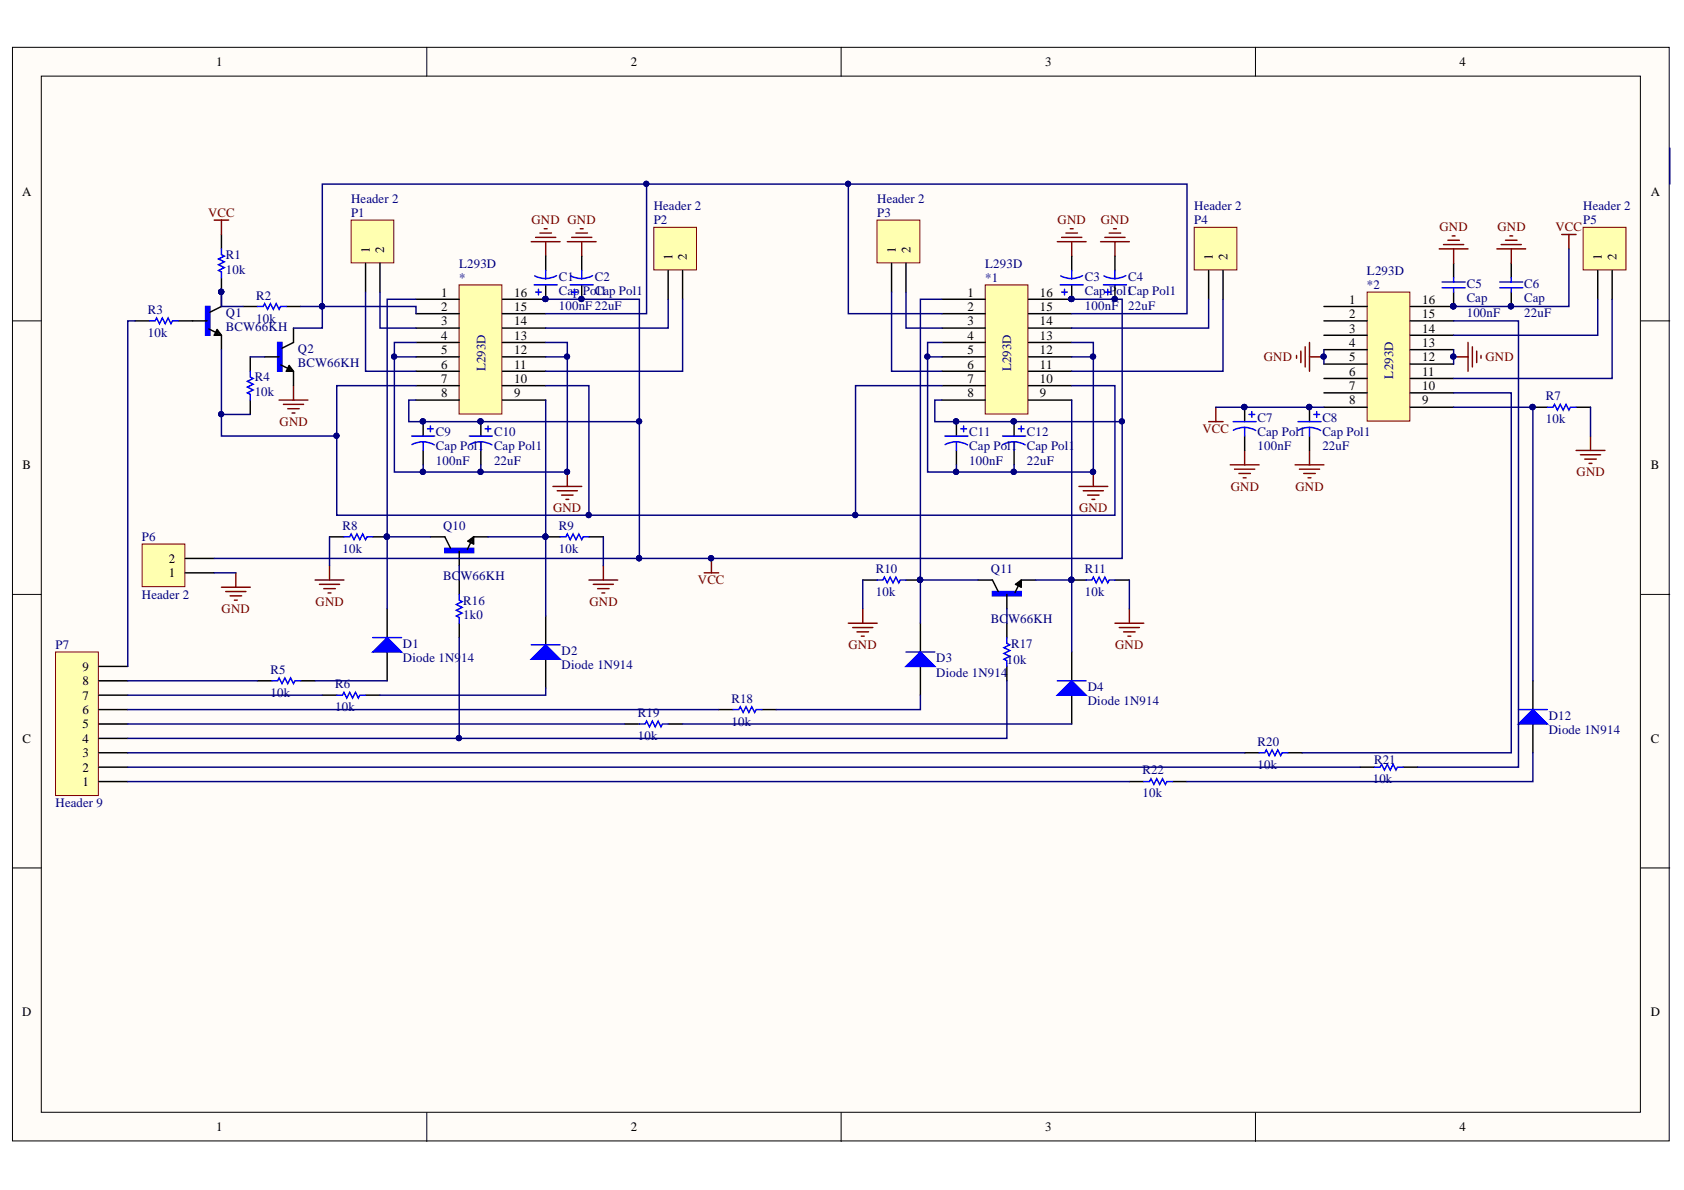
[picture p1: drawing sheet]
<svg xmlns="http://www.w3.org/2000/svg" width="297mm" height="210mm" viewBox="0 0 297 210" stroke-linecap="round" stroke-linejoin="round" font-family="sans-serif">
<defs><g id="words">
<g font-size="2.3">
<text x="38.2" y="11.7">1</text>
<text x="111.3" y="11.7">2</text>
<text x="184.3" y="11.7">3</text>
<text x="257.4" y="11.7">4</text>
<text x="3.9" y="34.5">A</text>
<text x="291.2" y="34.5">A</text>
<text x="65.2" y="44.6" transform="rotate(-90 65.2 44.6)">1</text>
<text x="67.8" y="44.6" transform="rotate(-90 67.8 44.6)">2</text>
<text x="118.6" y="45.9" transform="rotate(-90 118.6 45.9)">1</text>
<text x="121.1" y="45.9" transform="rotate(-90 121.1 45.9)">2</text>
<text x="158" y="44.6" transform="rotate(-90 158 44.6)">1</text>
<text x="160.6" y="44.6" transform="rotate(-90 160.6 44.6)">2</text>
<text x="214" y="45.9" transform="rotate(-90 214 45.9)">1</text>
<text x="216.5" y="45.9" transform="rotate(-90 216.5 45.9)">2</text>
<text x="282.6" y="45.9" transform="rotate(-90 282.6 45.9)">1</text>
<text x="285.1" y="45.9" transform="rotate(-90 285.1 45.9)">2</text>
<text x="77.8" y="52.3">1</text>
<text x="90.7" y="52.3">16</text>
<text x="170.6" y="52.3">1</text>
<text x="183.4" y="52.3">16</text>
<text x="238" y="53.6">1</text>
<text x="250.8" y="53.6">16</text>
<text x="77.8" y="54.9">2</text>
<text x="77.8" y="57.4">3</text>
<text x="77.8" y="59.9">4</text>
<text x="90.7" y="59.9">13</text>
<text x="90.7" y="57.4">14</text>
<text x="90.7" y="54.9">15</text>
<text x="170.6" y="54.9">2</text>
<text x="170.6" y="57.4">3</text>
<text x="170.6" y="59.9">4</text>
<text x="183.4" y="59.9">13</text>
<text x="183.4" y="57.4">14</text>
<text x="183.4" y="54.9">15</text>
<text x="238" y="56.1">2</text>
<text x="238" y="58.7">3</text>
<text x="250.8" y="58.7">14</text>
<text x="250.8" y="56.1">15</text>
<text x="77.8" y="62.5">5</text>
<text x="77.8" y="65">6</text>
<text x="90.7" y="65">11</text>
<text x="90.7" y="62.5">12</text>
<text x="170.6" y="62.5">5</text>
<text x="170.6" y="65">6</text>
<text x="183.4" y="65">11</text>
<text x="183.4" y="62.5">12</text>
<text x="238" y="61.2">4</text>
<text x="238" y="63.7">5</text>
<text x="250.8" y="63.7">12</text>
<text x="250.8" y="61.2">13</text>
<text x="77.8" y="67.5">7</text>
<text x="77.8" y="70.1">8</text>
<text x="90.7" y="70.1">9</text>
<text x="90.7" y="67.5">10</text>
<text x="170.6" y="67.5">7</text>
<text x="170.6" y="70.1">8</text>
<text x="183.4" y="70.1">9</text>
<text x="183.4" y="67.5">10</text>
<text x="238" y="66.3">6</text>
<text x="238" y="68.8">7</text>
<text x="238" y="71.3">8</text>
<text x="250.8" y="71.3">9</text>
<text x="250.8" y="68.8">10</text>
<text x="250.8" y="66.3">11</text>
<text x="4" y="82.8">B</text>
<text x="291.2" y="82.8">B</text>
<text x="29.8" y="101.8">1</text>
<text x="29.8" y="99.2">2</text>
<text x="14.6" y="118.3">9</text>
<text x="14.6" y="125.9">6</text>
<text x="14.6" y="123.4">7</text>
<text x="14.6" y="120.9">8</text>
<text x="4" y="131">C</text>
<text x="14.6" y="131">4</text>
<text x="14.6" y="128.5">5</text>
<text x="291.2" y="131">C</text>
<text x="14.6" y="136.1">2</text>
<text x="14.6" y="133.6">3</text>
<text x="14.6" y="138.6">1</text>
<text x="3.9" y="179.3">D</text>
<text x="291.2" y="179.3">D</text>
<text x="38.2" y="199.6">1</text>
<text x="111.3" y="199.6">2</text>
<text x="184.3" y="199.6">3</text>
<text x="257.4" y="199.6">4</text>
</g>
<g font-size="2.3" fill="#000080">
<text x="61.9" y="35.8">Header 2</text>
<text x="154.7" y="35.8">Header 2</text>
<text x="61.9" y="38.3">P1</text>
<text x="115.3" y="39.6">P2</text>
<text x="115.3" y="37">Header 2</text>
<text x="154.7" y="38.3">P3</text>
<text x="210.7" y="39.6">P4</text>
<text x="210.7" y="37">Header 2</text>
<text x="279.3" y="39.6">P5</text>
<text x="279.3" y="37">Header 2</text>
<text x="39.8" y="45.7">R1</text>
<text x="81" y="47.3">L293D</text>
<text x="173.8" y="47.3">L293D</text>
<text x="39.8" y="48.3">10k</text>
<text x="45.2" y="52.8">R2</text>
<text x="81" y="49.8">*</text>
<text x="98.6" y="49.5">C1</text>
<text x="98.6" y="52.1">Cap</text>
<text x="102.8" y="52.1">PoCap Pol1</text>
<text x="104.9" y="49.5">C2</text>
<text x="105.3" y="52.1">l1</text>
<text x="173.8" y="49.8">*1</text>
<text x="191.4" y="49.5">C3</text>
<text x="191.4" y="52.1">Cap Pol1Cap Pol1</text>
<text x="199" y="49.5">C4</text>
<text x="241.1" y="51.1">*2</text>
<text x="241.1" y="48.5">L293D</text>
<text x="258.7" y="50.8">C5</text>
<text x="258.7" y="53.3">Cap</text>
<text x="268.9" y="50.8">C6</text>
<text x="268.9" y="53.3">Cap</text>
<text x="26.1" y="59.4">10k</text>
<text x="26.1" y="55.4">R3</text>
<text x="39.8" y="55.9">Q1</text>
<text x="39.8" y="58.4">BCW66KH</text>
<text x="45.2" y="56.9">10k</text>
<text x="98.6" y="54.6">100nF 22uF</text>
<text x="191.4" y="54.6">100nF</text>
<text x="199" y="54.6">22uF</text>
<text x="258.7" y="55.9">100nF</text>
<text x="268.9" y="55.9">22uF</text>
<text x="52.5" y="62.2">Q2</text>
<text x="52.5" y="64.7">BCW66KH</text>
<text x="85.6" y="65.5" transform="rotate(-90 85.6 65.5)">L293D</text>
<text x="178.3" y="65.5" transform="rotate(-90 178.3 65.5)">L293D</text>
<text x="44.9" y="69.8">10k</text>
<text x="44.9" y="67.3">R4</text>
<text x="245.8" y="66.8" transform="rotate(-90 245.8 66.8)">L293D</text>
<text x="272.7" y="70.6">R7</text>
<text x="76.9" y="76.9">C9</text>
<text x="87.1" y="76.9">C10</text>
<text x="171" y="76.9">C11</text>
<text x="181.1" y="76.9">C12</text>
<text x="221.8" y="74.4">C7</text>
<text x="221.8" y="76.9">Cap Pol1</text>
<text x="233.2" y="74.4">C8</text>
<text x="233.2" y="76.9">Cap Pol1</text>
<text x="272.7" y="74.6">10k</text>
<text x="76.9" y="82">100nF</text>
<text x="76.9" y="79.5">Cap Pol1</text>
<text x="87.1" y="82">22uF</text>
<text x="87.1" y="79.5">Cap Pol1</text>
<text x="171" y="82">100nF</text>
<text x="171" y="79.5">Cap Pol1</text>
<text x="181.1" y="82">22uF</text>
<text x="181.1" y="79.5">Cap Pol1</text>
<text x="221.8" y="79.5">100nF</text>
<text x="233.2" y="79.5">22uF</text>
<text x="25" y="95.4">P6</text>
<text x="60.4" y="93.4">R8</text>
<text x="78.2" y="93.4">Q10</text>
<text x="98.6" y="93.4">R9</text>
<text x="60.4" y="97.5">10k</text>
<text x="98.6" y="97.5">10k</text>
<text x="154.5" y="101">R10</text>
<text x="174.8" y="101">Q11</text>
<text x="191.4" y="101">R11</text>
<text x="25" y="105.7">Header 2</text>
<text x="78.2" y="102.3">BCW66KH</text>
<text x="81.7" y="106.7">R16</text>
<text x="154.5" y="105.2">10k</text>
<text x="191.4" y="105.2">10k</text>
<text x="81.7" y="109.2">1k0</text>
<text x="174.8" y="110">BCW66KH</text>
<text x="9.8" y="114.5">P7</text>
<text x="47.7" y="118.8">R5</text>
<text x="71.1" y="114.3">D1</text>
<text x="71.1" y="116.8">Diode 1N9</text>
<text x="81.4" y="116.8">14</text>
<text x="99.1" y="115.6">D2</text>
<text x="99.1" y="118.1">Diode 1N914</text>
<text x="165.1" y="116.8">D3</text>
<text x="165.1" y="119.4">Diode 1N914</text>
<text x="177.6" y="117.1">10k</text>
<text x="178.3" y="114.3">R17</text>
<text x="47.7" y="122.9">10k</text>
<text x="59.1" y="125.4">10k</text>
<text x="59.1" y="121.4">R6</text>
<text x="129" y="123.9">R18</text>
<text x="191.9" y="121.9">D4</text>
<text x="191.9" y="124.4">Diode 1N914</text>
<text x="112.5" y="130.5">10k</text>
<text x="112.5" y="126.5">R19</text>
<text x="129" y="128">10k</text>
<text x="221.8" y="131.5">R20</text>
<text x="273.2" y="127">D12</text>
<text x="273.2" y="129.5">Diode 1N914</text>
<text x="201.5" y="136.6">R22</text>
<text x="221.8" y="135.6">10k</text>
<text x="242.4" y="134.8">R21</text>
<text x="9.8" y="142.4">Header 9</text>
<text x="201.5" y="140.7">10k</text>
<text x="242.1" y="138.1">10k</text>
</g>
<g font-size="2.3" fill="#800000">
<text x="36.7" y="38.3">VCC</text>
<text x="93.7" y="39.6">GND GND</text>
<text x="186.5" y="39.6">GND</text>
<text x="194.2" y="39.6">GND</text>
<text x="253.9" y="40.8">GND</text>
<text x="264.1" y="40.8">GND</text>
<text x="274.4" y="40.8">VCC</text>
<text x="222.9" y="63.7">GND</text>
<text x="262" y="63.7">GND</text>
<text x="49.3" y="75.1">GND</text>
<text x="212.1" y="76.4">VCC</text>
<text x="217.1" y="86.6">GND</text>
<text x="228.5" y="86.6">GND</text>
<text x="278.1" y="84">GND</text>
<text x="97.5" y="90.4">GND</text>
<text x="190.4" y="90.4">GND</text>
<text x="55.7" y="106.9">GND</text>
<text x="104" y="106.9">GND</text>
<text x="123.1" y="103">VCC</text>
<text x="39.1" y="108.2">GND</text>
<text x="149.7" y="114.5">GND</text>
<text x="196.7" y="114.5">GND</text>
</g>
</g></defs>
<g fill="#fffcf8" stroke="#000" stroke-width=".18">
<path d="M2.2 8.3h292.2v192.9h-292.2z"/>
<path d="M7.3 13.4h282v182.8h-282z"/>
</g>
<path d="M75.3 8.3v5.1M148.4 8.3v5.1M221.4 8.3v5.1M2.2 56.6h5.1M289.4 56.6h5.1M2.2 104.8h5.1M289.4 104.8h5.1M2.2 153.1h5.1M289.4 153.1h5.1M75.3 196.3v5M148.4 196.3v5M221.4 196.3v5" fill="none" stroke="#000" stroke-width=".18"/>
<path d="M9.8 115h7.6v25.3h-7.6z" fill="#ffffb0" stroke="#800000" stroke-width=".18"/>
<path d="M17.5 117.5h5M17.5 137.9h5M17.5 135.3h5M17.5 132.8h5M17.5 130.2h5M17.5 127.7h5M17.5 125.2h5M17.5 122.6h5M17.5 120.1h5" fill="none" stroke="#000" stroke-width=".26"/>
<path d="M279.3 40.1h7.5v7.5h-7.5z" fill="#ffffb0" stroke="#800000" stroke-width=".18"/>
<path d="M281.8 47.7v5.1M284.4 47.7v5.1" fill="none" stroke="#000" stroke-width=".26"/>
<path d="M115.3 40.1h7.5v7.5h-7.5z" fill="#ffffb0" stroke="#800000" stroke-width=".18"/>
<path d="M117.9 47.7v5.1M120.4 47.7v5.1" fill="none" stroke="#000" stroke-width=".26"/>
<path d="M61.9 38.8h7.6v7.6h-7.6z" fill="#ffffb0" stroke="#800000" stroke-width=".18"/>
<path d="M64.5 46.4v5.1M67 46.4v5.1" fill="none" stroke="#000" stroke-width=".26"/>
<path d="M25.1 96h7.5v7.5h-7.5z" fill="#ffffb0" stroke="#800000" stroke-width=".18"/>
<path d="M32.7 98.5h5.1M32.7 101h5.1" fill="none" stroke="#000" stroke-width=".26"/>
<path d="M81 50.2h7.5v22.8h-7.5z" fill="#ffffb0" stroke="#800000" stroke-width=".18"/>
<g fill="none" stroke="#000" stroke-width=".26">
<path d="M39.1 41.4v2.5M39.1 49v2.5M42.9 54.1h2.5M50.5 54.1h2.5M73.4 52.8h7.6M73.4 55.3h7.6M73.4 57.9h7.6M88.6 52.8h7.7M88.6 55.3h7.7M88.6 57.9h7.7M44.1 62.9v2.6M44.1 70.6v2.5"/>
<path d="M73.4 60.4h7.6M73.4 62.9h7.6M73.4 65.5h7.6M73.4 68h7.6M73.4 70.6h7.6M88.6 60.4h7.7M88.6 62.9h7.7M88.6 65.5h7.7M88.6 68h7.7M88.6 70.6h7.7"/>
</g>
<g fill="#000080" stroke="#000080" stroke-width=".18">
<circle cx="96.2" cy="52.7" r=".46"/>
<circle cx="39" cy="51.5" r=".46"/>
<circle cx="100" cy="83.2" r=".46"/>
</g>
<path d="M39.1 43.9v1l.5 .3-1 .5 1 .5-1 .5 1 .5-1 .5 .5 .3v1M45.4 54.1h1l.3-.5 .5 1 .5-1 .5 1 .5-1 .5 1 .3-.5h1M44.1 65.5v1l.6 .3-1.1 .5 1.1 .5-1.1 .5 1.1 .5-1.1 .5 .5 .2v1.1" fill="none" stroke="#00f" stroke-width=".26"/>
<g fill="none" stroke="#800000" stroke-width=".26">
<path d="M49.2 70.6h5.1M50 71.3h3.5M50.8 72.1h2M51.5 72.9h.5M51.8 68v2.6M97.5 85.8h5.1M98.3 86.6h3.5M99.1 87.3h2M99.8 88.1h.5M100.1 83.3v2.5M39.1 103.6h5M39.8 104.3h3.6"/>
<path d="M40.6 105.1h2M41.3 105.9h.6M41.6 101v2.6"/>
</g>
<path d="M210.6 40.1h7.6v7.5h-7.6z" fill="#ffffb0" stroke="#800000" stroke-width=".18"/>
<path d="M213.2 47.7v5.1M215.7 47.7v5.1" fill="none" stroke="#000" stroke-width=".26"/>
<path d="M154.7 38.8h7.5v7.6h-7.5z" fill="#ffffb0" stroke="#800000" stroke-width=".18"/>
<path d="M157.3 46.4v5.1M159.8 46.4v5.1" fill="none" stroke="#000" stroke-width=".26"/>
<path d="M173.8 50.2h7.5v22.8h-7.5z" fill="#ffffb0" stroke="#800000" stroke-width=".18"/>
<g fill="none" stroke="#000" stroke-width=".26">
<path d="M23.8 56.6h2.5M31.4 56.6h2.6M166.2 52.8h7.6M166.2 55.3h7.6M166.2 57.9h7.6M181.4 52.8h7.6M181.4 55.3h7.6M181.4 57.9h7.6M166.2 60.4h7.6M166.2 62.9h7.6M166.2 65.5h7.6M166.2 68h7.6"/>
<path d="M166.2 70.6h7.6M181.4 60.4h7.6M181.4 62.9h7.6M181.4 65.5h7.6M181.4 68h7.6M181.4 70.6h7.6"/>
</g>
<circle cx="189" cy="52.7" r=".46" fill="#000080" stroke="#000080" stroke-width=".18"/>
<path d="M26.3 56.6h1.1l.2-.5 .5 1 .5-1 .5 1 .6-1 .5 1 .2-.5h1" fill="none" stroke="#00f" stroke-width=".26"/>
<path d="M78.5 96.7h5v.8h-5z" fill-rule="evenodd" fill="#00f"/>
<path d="M78.5 96.7h5v.8h-5zM81 104.8v1.1l.5 .2-1 .5 1 .5-1 .5 1 .6-1 .5 .5 .2v1M112.8 127.7h1l.2-.5 .6 1 .5-1 .5 1 .5-1 .5 1 .2-.5h1.1M129.3 125.2h1l.3-.5 .5 1 .5-1 .5 1 .5-1 .5 1 .3-.5h1" fill="none" stroke="#00f" stroke-width=".26"/>
<g fill="none" stroke="#000" stroke-width=".26">
<path d="M75.9 94.7h2.6l1 2M81 97.2v2.6M82.5 95.5l1-.8v1.3zM83 95.5l.3-.2v.4l-.5-.2 .6-.6v.8M83 95.7l-.6 1.2M83.5 94.7h2.6M81 102.3v2.5M81 109.9v2.6M96.3 108.7v5M96.3 116.3v5.1M110.2 127.7h2.6M117.9 127.7h2.5"/>
<path d="M126.8 125.2h2.5M134.4 125.2h2.5"/>
</g>
<path d="M93.7 116.3l2.6-2.6 2.5 2.6z" fill="#00f"/>
<path d="M93.7 116.3l2.6-2.6 2.5 2.6zM93.7 113.7h5.1" fill="none" stroke="#00f" stroke-width=".26"/>
<path d="M162.3 109.9v5.1M162.3 117.5v5.1" fill="none" stroke="#000" stroke-width=".26"/>
<path d="M159.8 117.5l2.5-2.5 2.6 2.5z" fill="#00f"/>
<path d="M159.8 117.5l2.5-2.5 2.6 2.5zM159.8 115h5.1" fill="none" stroke="#00f" stroke-width=".26"/>
<path d="M189 115v5.1M189 122.6v5.1" fill="none" stroke="#000" stroke-width=".26"/>
<path d="M186.5 122.6l2.5-2.5 2.6 2.5z" fill="#00f"/>
<path d="M186.5 122.6l2.5-2.5 2.6 2.5zM186.5 120.1h5.1" fill="none" stroke="#00f" stroke-width=".26"/>
<path d="M175.1 104.3h5v.8h-5z" fill-rule="evenodd" fill="#00f"/>
<path d="M175.1 104.3h5v.8h-5zM177.6 112.5v1l.5 .2-1 .5 1 .6-1 .5 1 .5-1 .5 .5 .2v1" fill="none" stroke="#00f" stroke-width=".26"/>
<path d="M172.5 102.3h2.6l1 2M177.6 104.8v2.6M177.6 109.9v2.6M177.6 117.5v2.6M179.1 103.1l1-.8v1.3zM179.6 103.1l.3-.2v.4l-.5-.2 .6-.5v.7M179.6 103.3l-.6 1.2M180.1 102.3h2.6" fill="none" stroke="#000" stroke-width=".26"/>
<path d="M37.8 38.8h2.5M39.1 38.8v2.6M125.5 98.5v2.5M124.2 101h2.6" fill="none" stroke="#800000" stroke-width=".26"/>
<circle cx="125.4" cy="98.5" r=".47" fill="#000080" stroke="#000080" stroke-width=".18"/>
<path d="M241.2 51.5h7.5v22.8h-7.5z" fill="#ffffb0" stroke="#800000" stroke-width=".18"/>
<g fill="none" stroke="#000" stroke-width=".26">
<path d="M233.5 54.1h7.7M233.5 56.6h7.7M233.5 59.1h7.7M248.8 54.1h7.6M248.8 56.6h7.6M248.8 59.1h7.6M233.5 61.7h7.7M233.5 64.2h7.7M233.5 66.8h7.7M233.5 69.3h7.7M233.5 71.8h7.7M248.8 61.7h7.6"/>
<path d="M248.8 64.2h7.6M248.8 66.8h7.6M248.8 69.3h7.6M248.8 71.8h7.6M270.4 120.1v5.1M270.4 127.7v5.1"/>
</g>
<circle cx="256.3" cy="54" r=".47" fill="#000080" stroke="#000080" stroke-width=".18"/>
<path d="M267.8 127.7l2.6-2.5 2.5 2.5z" fill="#00f"/>
<g fill="none" stroke="#00f" stroke-width=".26">
<path d="M254.4 50.8h4M254.4 49.7h4M256.4 49v.7M256.4 50.8v.7M264.5 50.8h4.1M264.5 49.7h4.1M266.6 49v.7M266.6 50.8v.7M201.7 137.9h1.1l.2-.5 .5 1 .5-1 .5 1 .6-1 .5 1 .2-.5h1M222.1 132.8h1l.3-.5 .5 1 .5-1 .5 1 .5-1 .5 1 .3-.5h1M242.4 135.3h1l.3-.5 .5 1 .5-1 .5 1 .5-1 .5 1 .3-.5h1M267.8 127.7l2.6-2.5 2.5 2.5z"/>
<path d="M267.8 125.2h5.1"/>
</g>
<path d="M256.4 46.4v2.6M256.4 51.5v2.6M266.6 46.4v2.6M266.6 51.5v2.6M68.3 107.4v5.1M68.3 115v5.1M199.2 137.9h2.5M206.8 137.9h2.6M219.5 132.8h2.6M227.2 132.8h2.5M239.9 135.3h2.5M247.5 135.3h2.5" fill="none" stroke="#000" stroke-width=".26"/>
<g fill="none" stroke="#800000" stroke-width=".26">
<path d="M253.9 43.9h5M254.6 43.1h3.6M255.4 42.4h2M256.1 41.6h.6M256.4 43.9v2.5M275.5 41.4h2.5M276.7 41.4v2.5M213.2 74.4h2.5M214.5 71.8v2.6M228.7 62.7v.5M229.5 61.9v2.1M230.2 61.2v3.5"/>
<path d="M231 60.4v5.1M231 79.5v2.5M231 62.9h2.5M256.4 62.9h2.5M258.9 60.4v5.1M259.7 61.2v3.5M260.5 61.9v2.1M261.2 62.7v.5M228.4 82h5.1M229.2 82.8h3.6M230 83.5h2M230.7 84.3h.5"/>
</g>
<g fill="#000080" stroke="#000080" stroke-width=".18">
<circle cx="233.5" cy="62.9" r=".46"/>
<circle cx="256.3" cy="62.9" r=".46"/>
<circle cx="266.5" cy="54" r=".47"/>
<circle cx="256.3" cy="54" r=".47"/>
</g>
<path d="M65.8 115l2.5-2.5 2.5 2.5z" fill="#00f"/>
<g fill="none" stroke="#00f" stroke-width=".26">
<path d="M94.2 50.2h4.1M94.5 51.5h1M95 51v1M96.3 47.7v1.5M98.2 48.6a4 4 0 0 1-3.9 .1M100.6 50.2h4M100.8 51.5h1M101.3 51v1M102.6 47.7v1.5M104.5 48.6a4 4 0 0 1-3.8 .1M187 50.2h4.1M187.3 51.5h1"/>
<path d="M187.8 51v1M189 47.7v1.5M191 48.6a4 4 0 0 1-3.9 .1M194.6 50.2h4.1M194.9 51.5h1M195.4 51v1M196.7 47.7v1.5M198.6 48.6a4 4 0 0 1-3.9 .1M72.6 76.9h4.1M74.6 77.9l1.3 .2 .7 .4M74.6 77.9l-1.2 .2-.7 .3M74.6 77.9v1.6"/>
<path d="M75.4 75.6h1M75.9 75.1v1.1M82.8 76.9h4M84.8 77.9l1.2 .2 .8 .4M84.8 77.9l-.8 .1-1.2 .4M84.8 77.9v1.6M85.6 75.6h1M86.1 75.1v1.1M166.7 76.9h4M168.7 77.9l1.2 .2 .8 .4M168.7 77.9l-1.2 .2-.8 .3M168.7 77.9v1.6"/>
<path d="M169.5 75.6h1M170 75.1v1.1M176.8 76.9h4.1M178.9 77.9l1.2 .2 .7 .4M178.9 77.9l-.9 .1-1.1 .4M178.9 77.9v1.6M179.6 75.6h1M180.1 75.1v1.1M217.5 74.4h4.1M219.5 75.4l.9 .1 1.1 .4M219.5 75.4l-.8 .1-1.1 .4M219.5 75.4v1.5"/>
<path d="M220.3 73.1h1M220.8 72.6v1M228.9 74.4h4.1M231 75.4l.8 .1 1.1 .4M231 75.4l-.8 .1-1.2 .4M231 75.4v1.5M231.7 73.1h1.1M232.3 72.6v1M65.8 115l2.5-2.5 2.5 2.5zM65.8 112.5h5"/>
</g>
<g fill="none" stroke="#800000" stroke-width=".26">
<path d="M93.7 42.6h5.1M94.5 41.9h3.5M95.2 41.1h2.1M96 40.3h.5M96.3 42.6v2.6M100.1 42.6h5.1M100.8 41.9h3.6M101.6 41.1h2M102.4 40.3h.5M102.6 42.6v2.6M186.5 42.6h5.1M187.3 41.9h3.5"/>
<path d="M188 41.1h2.1M188.8 40.3h.5M189 42.6v2.6M194.1 42.6h5.1M194.9 41.9h3.5M195.6 41.1h2.1M196.4 40.3h.5M196.7 42.6v2.6M264 43.9h5.1M264.8 43.1h3.5M265.6 42.4h2M266.3 41.6h.5"/>
<path d="M266.6 43.9v2.5M219.5 79.5v2.5M190.3 85.8h5.1M191.1 86.6h3.5M191.8 87.3h2.1M192.6 88.1h.5M192.9 83.3v2.5M217 82h5.1M217.8 82.8h3.5M218.5 83.5h2.1M219.3 84.3h.5"/>
</g>
<g fill="#000080" stroke="#000080" stroke-width=".18">
<circle cx="192.8" cy="83.2" r=".47"/>
<circle cx="189" cy="52.7" r=".46"/>
<circle cx="196.6" cy="52.7" r=".46"/>
<circle cx="96.2" cy="52.7" r=".46"/>
<circle cx="102.6" cy="52.7" r=".46"/>
<circle cx="84.8" cy="74.3" r=".46"/>
<circle cx="74.6" cy="74.3" r=".46"/>
<circle cx="230.9" cy="71.8" r=".46"/>
<circle cx="219.5" cy="71.8" r=".47"/>
<circle cx="178.8" cy="74.3" r=".46"/>
<circle cx="168.6" cy="74.3" r=".46"/>
</g>
<g fill="none" stroke="#000" stroke-width=".26">
<path d="M96.3 45.2v2.5M96.3 50.2v2.6M102.6 45.2v2.5M102.6 50.2v2.6M189 45.2v2.5M189 50.2v2.6M196.7 45.2v2.5M196.7 50.2v2.6M74.6 74.4v2.5M74.6 79.5v2.5M84.8 74.4v2.5M84.8 79.5v2.5"/>
<path d="M168.7 74.4v2.5M168.7 79.5v2.5M178.9 74.4v2.5M178.9 79.5v2.5M219.5 71.8v2.6M219.5 76.9v2.6M231 71.8v2.6M231 76.9v2.6"/>
</g>
<path d="M36.3 54.1h.7v5h-.7z" fill-rule="evenodd" fill="#00f"/>
<path d="M36.3 54.1h.7v5h-.7z" fill="none" stroke="#00f" stroke-width=".26"/>
<path d="M34 56.6h2.5M36.8 58l1.3 .6M38.3 58.6l.1 .3h-.4l.3-.5 .5 .6h-.8M38.3 58.1l.8 1h-1.3zM39.1 51.5v2.6l-2.1 1M39.1 59.1v2.6" fill="none" stroke="#000" stroke-width=".26"/>
<circle cx="39" cy="51.5" r=".46" fill="#000080" stroke="#000080" stroke-width=".18"/>
<path d="M49 60.4h.7v5.1h-.7z" fill-rule="evenodd" fill="#00f"/>
<path d="M49 60.4h.7v5.1h-.7zM272.9 71.8h1l.3-.5 .5 1 .5-1 .5 1 .5-1 .5 1 .3-.5h1M60.7 94.7h1l.2-.5 .5 1 .6-1 .5 1 .5-1 .5 1 .2-.5h1.1M98.8 94.7h1l.3-.5 .5 1 .5-1 .5 1 .5-1 .5 1 .3-.5h1M154.7 102.3h1l.3-.5 .5 1 .5-1 .5 1 .5-1 .5 1 .3-.5h1M191.6 102.3h1l.3-.5 .5 1 .5-1 .5 1 .5-1 .5 1 .2-.5h1.1M48 120.1h1l.2-.5 .5 1 .5-1 .6 1 .5-1 .5 1 .2-.5h1M59.4 122.6h1l.3-.5 .5 1 .5-1 .5 1 .5-1 .5 1 .3-.5h1" fill="none" stroke="#00f" stroke-width=".26"/>
<g fill="none" stroke="#000" stroke-width=".26">
<path d="M51.8 57.9v2.5l-2.1 1M46.7 62.9h2.5M49.5 64.4l1.3 .6M51 65l.1 .2h-.3l.2-.5 .5 .7h-.7M51 64.5l.8 1h-1.3zM51.8 65.5v2.5M270.4 71.8h2.5M278 71.8h2.6M58.1 94.7h2.6M65.8 94.7h2.5M96.3 94.7h2.5M103.9 94.7h2.5"/>
<path d="M152.2 102.3h2.5M159.8 102.3h2.5M189 102.3h2.6M196.7 102.3h2.5M45.4 120.1h2.6M53 120.1h2.6M56.9 122.6h2.5M64.5 122.6h2.5"/>
</g>
<g fill="#000080" stroke="#000080" stroke-width=".18">
<circle cx="68.2" cy="94.7" r=".47"/>
<circle cx="96.2" cy="94.7" r=".46"/>
<circle cx="112.7" cy="98.5" r=".46"/>
<circle cx="74.6" cy="74.3" r=".46"/>
<circle cx="84.8" cy="74.3" r=".46"/>
<circle cx="112.7" cy="74.3" r=".46"/>
<circle cx="69.5" cy="62.9" r=".46"/>
<circle cx="100" cy="62.9" r=".46"/>
<circle cx="39" cy="73.1" r=".46"/>
<circle cx="59.3" cy="76.9" r=".46"/>
<circle cx="103.8" cy="90.8" r=".46"/>
<circle cx="168.6" cy="74.3" r=".46"/>
<circle cx="178.8" cy="74.3" r=".46"/>
<circle cx="197.9" cy="74.3" r=".46"/>
<circle cx="163.6" cy="62.9" r=".46"/>
<circle cx="192.8" cy="62.9" r=".46"/>
<circle cx="149.6" cy="32.4" r=".46"/>
<circle cx="150.9" cy="90.8" r=".46"/>
<circle cx="114" cy="32.4" r=".46"/>
<circle cx="162.3" cy="102.3" r=".47"/>
<circle cx="189" cy="102.3" r=".47"/>
<circle cx="233.5" cy="62.9" r=".46"/>
<circle cx="270.3" cy="71.8" r=".47"/>
<circle cx="256.3" cy="62.9" r=".46"/>
<circle cx="230.9" cy="71.8" r=".46"/>
<circle cx="219.5" cy="71.8" r=".47"/>
<circle cx="80.9" cy="130.2" r=".46"/>
<circle cx="96.2" cy="52.7" r=".46"/>
<circle cx="102.6" cy="52.7" r=".46"/>
<circle cx="189" cy="52.7" r=".46"/>
<circle cx="196.6" cy="52.7" r=".46"/>
<circle cx="125.4" cy="98.5" r=".47"/>
<circle cx="84.8" cy="83.2" r=".47"/>
<circle cx="74.6" cy="83.2" r=".47"/>
<circle cx="168.6" cy="83.2" r=".47"/>
<circle cx="178.8" cy="83.2" r=".47"/>
<circle cx="100" cy="83.2" r=".46"/>
<circle cx="192.8" cy="83.2" r=".47"/>
<circle cx="266.5" cy="54" r=".47"/>
<circle cx="256.3" cy="54" r=".47"/>
<circle cx="56.8" cy="54" r=".46"/>
<circle cx="39" cy="51.5" r=".46"/>
</g>
<g fill="none" stroke="#000080" stroke-width=".26">
<path d="M114 32.5h35.6M294.5 26.1v6.4M23.8 56.6h-1.3v60.9M39.1 51.5v2.6h3.8M53 54.1h3.9M56.9 54.1v3.8h-5.1M56.9 54.1v-21.6h57.1v22.8h-17.7M56.9 54.1h16.5v1.2M64.5 51.5v14h8.9M67 51.5v6.4h6.4M73.4 52.8h-5.1v54.6M96.3 52.8h16.5v45.7"/>
<path d="M117.9 52.8v5.1h-21.6M120.4 52.8v12.7h-24.1M157.3 51.5v14h8.9M159.8 51.5v6.4h6.4M166.2 55.3h-16.6v-22.8h59.8v22.8h-20.4M166.2 52.8h-3.9v57.1M189 52.8h8.9v45.7h-85.1M213.2 52.8v5.1h-24.2M215.7 52.8v12.7h-26.7M256.4 56.6h11.4v78.7h-17.8M276.7 43.9v10.2h-20.3M281.8 52.8v6.3h-25.4"/>
<path d="M284.4 52.8v14h-28M39.1 61.7v11.4h5M44.1 62.9h2.6M69.6 62.9v20.4h30.5v-20.4M73.4 70.6h-1.3v3.8h40.7M73.4 60.4h-3.8v2.5h3.8M73.4 68h-14v8.9h-20.3v-3.8M96.3 60.4h3.8v2.5h-3.8M96.3 68h7.6v22.9h-44.5v-14M96.3 70.6v38.1M163.6 62.9v20.4h29.3v-20.4M166.2 70.6h-1.3v3.8h33"/>
<path d="M166.2 60.4h-2.6v2.5h2.6M166.2 68h-15.3v22.9h45.8v-22.9h-7.7M189 60.4h3.9v2.5h-3.9M189 70.6v31.7M214.5 71.8h19M233.5 61.7v2.5M256.4 71.8h14v48.3M256.4 61.7v2.5M256.4 69.3h10.2v63.5h-36.9M280.6 71.8v5.1M37.8 98.5h75M58.1 94.7v5.1"/>
<path d="M68.3 94.7h7.6M74.6 82v1.3M81 99.8v2.5M84.8 82v1.3M86.1 94.7h10.2M103.9 90.9h47M106.4 94.7v5.1M168.7 82v1.3M178.9 82v1.3M37.8 101h3.8M81 112.5v17.7h-58.5M152.2 102.3v5.1"/>
<path d="M162.3 102.3h10.2M177.6 107.4v2.5M182.7 102.3h6.3v12.7M199.2 102.3v5.1M22.5 125.2h104.3M22.5 127.7h87.7M22.5 132.8h197M22.5 137.9h176.7M22.5 135.3h217.4M22.5 120.1h22.9M22.5 122.6h34.4M55.6 120.1h12.7"/>
<path d="M96.3 121.4v1.2h-29.3M120.4 127.7h68.6M162.3 122.6v2.6h-25.4M177.6 120.1v10.1h-96.6M270.4 132.8v5.1h-61"/>
</g>
<g fill="none" stroke="#800000" stroke-width=".26">
<path d="M278 79.5h5.1M280.6 76.9v2.6M58.1 99.8v2.5M106.4 99.8v2.5M278.8 80.2h3.5M279.5 81h2.1M280.3 81.7h.5M55.6 102.3h5.1M56.3 103.1h3.6M57.1 103.8h2M57.9 104.6h.5M103.9 102.3h5.1"/>
<path d="M104.6 103.1h3.6M105.4 103.8h2M106.2 104.6h.5M149.6 109.9h5.1M150.4 110.7h3.6M151.2 111.5h2M151.9 112.2h.5M152.2 107.4v2.5M196.7 109.9h5M197.4 110.7h3.6M198.2 111.5h2M199 112.2h.5"/>
<path d="M199.2 107.4v2.5"/>
</g>
<use href="#words"/>
</svg>
